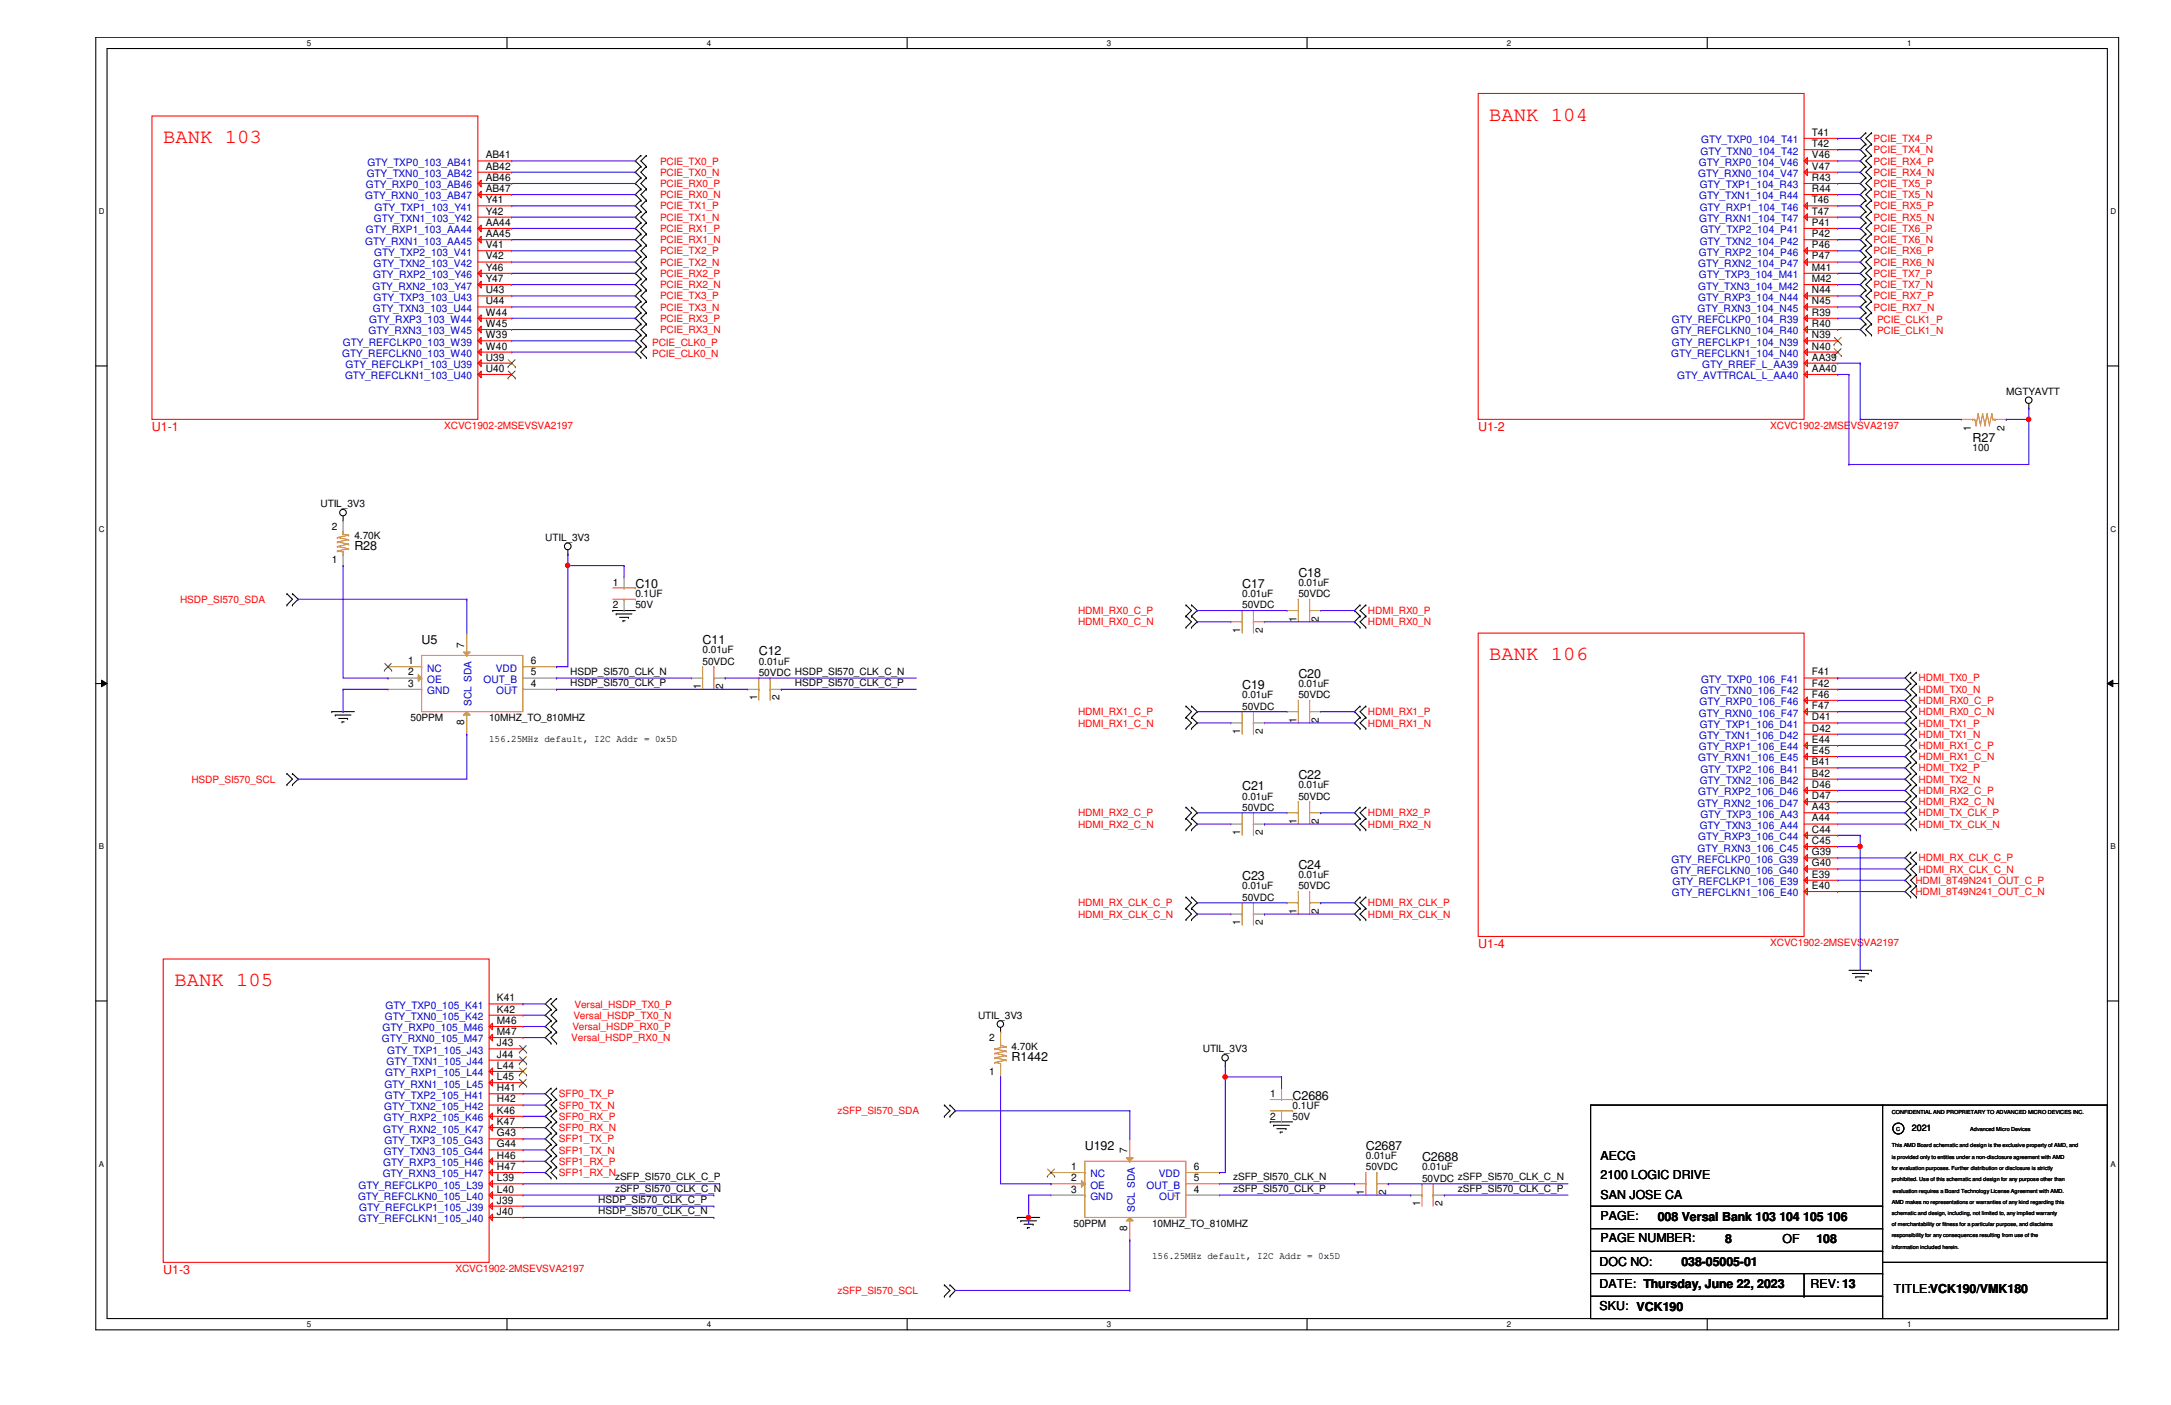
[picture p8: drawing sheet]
<svg xmlns="http://www.w3.org/2000/svg" width="432mm" height="279mm" viewBox="0 0 432 279" stroke-linecap="round" stroke-linejoin="round" font-family="sans-serif">
<defs><g id="words">
<g font-size="4" fill="#f00">
<text x="32.5" y="28.5">BANK 103</text>
<text x="296.2" y="24">BANK 104</text>
<text x="296.2" y="131.3">BANK 106</text>
<text x="34.7" y="196.2">BANK 105</text>
</g>
<g font-size="2.5" fill="#f00">
<text x="30.2" y="85.6">U1-1</text>
<text x="294" y="85.6">U1-2</text>
<text x="294" y="188.5">U1-4</text>
<text x="32.5" y="253.3">U1-3</text>
</g>
<g font-size="2.5">
<text x="392.3" y="87.9">R27</text>
<text x="70.5" y="109.3">R28</text>
<text x="126.4" y="117">C10</text>
<text x="247.1" y="117">C17</text>
<text x="258.2" y="114.7">C18</text>
<text x="83.9" y="128.1">U5</text>
<text x="139.7" y="128.1">C11</text>
<text x="150.9" y="130.3">C12</text>
<text x="247.1" y="137.1">C19</text>
<text x="258.2" y="134.8">C20</text>
<text x="258.2" y="154.9">C22</text>
<text x="247.1" y="157.2">C21</text>
<text x="258.2" y="172.8">C24</text>
<text x="247.1" y="175">C23</text>
<text x="201.2" y="211">R1442</text>
<text x="257.1" y="218.7">C2686</text>
<text x="215.8" y="228.7">U192</text>
<text x="271.7" y="228.7">C2687</text>
<text x="282.8" y="230.9">C2688</text>
<text x="318.3" y="230.7">AECG</text>
<text x="318.3" y="234.5">2100 LOGIC DRIVE</text>
<text x="318.3" y="238.3">SAN JOSE CA</text>
<text x="318.3" y="242.6">PAGE:</text>
<text x="329.7" y="242.8">008 Versal Bank 103 104 105 106</text>
<text x="318.1" y="251.7">DOC NO:</text>
<text x="318.3" y="247.1">PAGE NUMBER:</text>
<text x="334.4" y="251.7">038-05005-01</text>
<text x="343.2" y="247.3">8</text>
<text x="354.5" y="247.3">OF</text>
<text x="361.3" y="247.3">108</text>
<text x="318.1" y="256.2">DATE: Thursday, June 22, 2023</text>
<text x="360.1" y="256.2">REV: 13</text>
<text x="376.7" y="257.1">TITLE:VCK190/VMK180</text>
<text x="318.1" y="260.4">SKU: VCK190</text>
</g>
<g font-size="2" fill="#00c">
<text x="338.4" y="28.5">GTY_TXP0_104_T41</text>
<text x="72.9" y="35.2">GTY_TXN0_103_AB42</text>
<text x="73.1" y="33">GTY_TXP0_103_AB41</text>
<text x="337.8" y="35.2">GTY_RXN0_104_V47</text>
<text x="337.9" y="33">GTY_RXP0_104_V46</text>
<text x="338.2" y="30.7">GTY_TXN0_104_T42</text>
<text x="72.6" y="39.7">GTY_RXN0_103_AB47</text>
<text x="72.8" y="37.5">GTY_RXP0_103_AB46</text>
<text x="74.5" y="41.9">GTY_TXP1_103_Y41</text>
<text x="337.9" y="39.7">GTY_TXN1_104_R44</text>
<text x="338.1" y="37.5">GTY_TXP1_104_R43</text>
<text x="338.1" y="41.9">GTY_RXP1_104_T46</text>
<text x="72.8" y="46.4">GTY_RXP1_103_AA44</text>
<text x="74.4" y="44.2">GTY_TXN1_103_Y42</text>
<text x="337.9" y="44.2">GTY_RXN1_104_T47</text>
<text x="338.2" y="46.4">GTY_TXP2_104_P41</text>
<text x="72.6" y="48.6">GTY_RXN1_103_AA45</text>
<text x="74.3" y="53.1">GTY_TXN2_103_V42</text>
<text x="74.4" y="50.8">GTY_TXP2_103_V41</text>
<text x="337.8" y="53.1">GTY_RXN2_104_P47</text>
<text x="337.9" y="50.8">GTY_RXP2_104_P46</text>
<text x="338.1" y="48.6">GTY_TXN2_104_P42</text>
<text x="74.1" y="57.6">GTY_RXN2_103_Y47</text>
<text x="74.2" y="55.3">GTY_RXP2_103_Y46</text>
<text x="74.3" y="59.8">GTY_TXP3_103_U43</text>
<text x="337.8" y="57.6">GTY_TXN3_104_M42</text>
<text x="337.8" y="59.8">GTY_RXP3_104_N44</text>
<text x="337.9" y="55.3">GTY_TXP3_104_M41</text>
<text x="73.4" y="64.3">GTY_RXP3_103_W44</text>
<text x="74.2" y="62">GTY_TXN3_103_U44</text>
<text x="332.5" y="64.3">GTY_REFCLKP0_104_R39</text>
<text x="337.7" y="62">GTY_RXN3_104_N45</text>
<text x="68.1" y="71">GTY_REFCLKN0_103_W40</text>
<text x="68.2" y="68.7">GTY_REFCLKP0_103_W39</text>
<text x="73.3" y="66.5">GTY_RXN3_103_W45</text>
<text x="332.4" y="66.5">GTY_REFCLKN0_104_R40</text>
<text x="332.4" y="71">GTY_REFCLKN1_104_N40</text>
<text x="332.5" y="68.7">GTY_REFCLKP1_104_N39</text>
<text x="68.6" y="75.4">GTY_REFCLKN1_103_U40</text>
<text x="68.7" y="73.2">GTY_REFCLKP1_103_U39</text>
<text x="333.6" y="75.4">GTY_AVTTRCAL_L_AA40</text>
<text x="338.6" y="73.2">GTY_RREF_L_AA39</text>
<text x="85" y="133.6">NC</text>
<text x="85" y="135.8">OE</text>
<text x="96.2" y="135.8">OUT_B</text>
<text x="98.6" y="133.6">VDD</text>
<text x="338.3" y="135.8">GTY_TXP0_106_F41</text>
<text x="85" y="138">GND</text>
<text x="93.8" y="140.4" transform="rotate(-90 93.8 140.4)">SCL SDA</text>
<text x="98.7" y="138">OUT</text>
<text x="337.9" y="142.5">GTY_RXN0_106_F47</text>
<text x="338" y="140.2">GTY_RXP0_106_F46</text>
<text x="338.2" y="138">GTY_TXN0_106_F42</text>
<text x="337.9" y="149.2">GTY_RXP1_106_E44</text>
<text x="337.9" y="147">GTY_TXN1_106_D42</text>
<text x="338.1" y="144.7">GTY_TXP1_106_D41</text>
<text x="337.8" y="151.4">GTY_RXN1_106_E45</text>
<text x="338.1" y="155.9">GTY_TXN2_106_B42</text>
<text x="338.2" y="153.7">GTY_TXP2_106_B41</text>
<text x="337.7" y="160.4">GTY_RXN2_106_D47</text>
<text x="337.8" y="158.2">GTY_RXP2_106_D46</text>
<text x="337.8" y="167.1">GTY_RXP3_106_C44</text>
<text x="338.1" y="164.8">GTY_TXN3_106_A44</text>
<text x="338.2" y="162.6">GTY_TXP3_106_A43</text>
<text x="332.3" y="173.8">GTY_REFCLKN0_106_G40</text>
<text x="332.4" y="171.6">GTY_REFCLKP0_106_G39</text>
<text x="337.7" y="169.3">GTY_RXN3_106_C45</text>
<text x="332.5" y="178.3">GTY_REFCLKN1_106_E40</text>
<text x="332.7" y="176">GTY_REFCLKP1_106_E39</text>
<text x="76.5" y="202.9">GTY_TXN0_105_K42</text>
<text x="76.7" y="200.6">GTY_TXP0_105_K41</text>
<text x="75.9" y="207.3">GTY_RXN0_105_M47</text>
<text x="76.1" y="205.1">GTY_RXP0_105_M46</text>
<text x="77" y="209.5">GTY_TXP1_105_J43</text>
<text x="76.6" y="214">GTY_RXP1_105_L44</text>
<text x="76.9" y="211.8">GTY_TXN1_105_J44</text>
<text x="76.4" y="220.7">GTY_TXN2_105_H42</text>
<text x="76.5" y="216.3">GTY_RXN1_105_L45</text>
<text x="76.5" y="218.5">GTY_TXP2_105_H41</text>
<text x="76.2" y="225.2">GTY_RXN2_105_K47</text>
<text x="76.4" y="223">GTY_RXP2_105_K46</text>
<text x="76.5" y="227.5">GTY_TXP3_105_G43</text>
<text x="76.2" y="231.9">GTY_RXP3_105_H46</text>
<text x="76.3" y="229.7">GTY_TXN3_105_G44</text>
<text x="71.2" y="238.6">GTY_REFCLKN0_105_L40</text>
<text x="71.3" y="236.4">GTY_REFCLKP0_105_L39</text>
<text x="76.1" y="234.1">GTY_RXN3_105_H47</text>
<text x="216.9" y="234.1">NC</text>
<text x="216.9" y="236.4">OE</text>
<text x="216.9" y="238.6">GND</text>
<text x="228" y="236.4">OUT_B</text>
<text x="230.5" y="234.1">VDD</text>
<text x="230.5" y="238.6">OUT</text>
<text x="71.3" y="243.1">GTY_REFCLKN1_105_J40</text>
<text x="71.5" y="240.8">GTY_REFCLKP1_105_J39</text>
<text x="225.7" y="241" transform="rotate(-90 225.7 241)">SCL SDA</text>
</g>
<g font-size="2">
<text x="360.4" y="27">T41</text>
<text x="360.4" y="29.3">T42</text>
<text x="96.6" y="31.5">AB41</text>
<text x="96.6" y="33.7">AB42</text>
<text x="96.6" y="36">AB46</text>
<text x="360.4" y="31.5">V46</text>
<text x="360.4" y="33.7">V47</text>
<text x="360.4" y="36">R43</text>
<text x="96.6" y="38.2">AB47</text>
<text x="96.6" y="40.4">Y41</text>
<text x="360.4" y="38.2">R44</text>
<text x="360.4" y="40.4">T46</text>
<text x="96.6" y="42.7">Y42</text>
<text x="96.6" y="44.9">AA44</text>
<text x="96.6" y="47.2">AA45</text>
<text x="360.4" y="42.7">T47</text>
<text x="360.4" y="44.9">P41</text>
<text x="360.4" y="47.2">P42</text>
<text x="96.6" y="49.4">V41</text>
<text x="96.6" y="51.6">V42</text>
<text x="96.6" y="53.8">Y46</text>
<text x="360.4" y="49.4">P46</text>
<text x="360.4" y="51.6">P47</text>
<text x="360.4" y="53.8">M41</text>
<text x="96.6" y="56.1">Y47</text>
<text x="96.6" y="58.3">U43</text>
<text x="360.4" y="56.1">M42</text>
<text x="360.4" y="58.3">N44</text>
<text x="96.6" y="60.5">U44</text>
<text x="96.6" y="62.8">W44</text>
<text x="96.6" y="65">W45</text>
<text x="360.4" y="60.5">N45</text>
<text x="360.4" y="62.8">R39</text>
<text x="360.4" y="65">R40</text>
<text x="96.6" y="67.3">W39</text>
<text x="96.6" y="69.5">W40</text>
<text x="96.6" y="71.7">U39</text>
<text x="360.4" y="67.3">N39</text>
<text x="360.4" y="69.5">N40</text>
<text x="360.4" y="71.7">AA39</text>
<text x="96.6" y="74">U40</text>
<text x="360.4" y="74">AA40</text>
<text x="399" y="78.5">MGTYAVTT</text>
<text x="392" y="85.6" transform="rotate(-90 392 85.6)">1</text>
<text x="392.3" y="89.7">100</text>
<text x="398.7" y="85.6" transform="rotate(-90 398.7 85.6)">2</text>
<text x="63.8" y="100.9">UTIL_3V3</text>
<text x="66" y="105.4">2</text>
<text x="70.5" y="107.1">4.70K</text>
<text x="108.5" y="107.6">UTIL_3V3</text>
<text x="66" y="112.1">1</text>
<text x="121.9" y="116.5">1</text>
<text x="126.4" y="118.7">0.1UF</text>
<text x="247.1" y="118.7">0.01uF</text>
<text x="258.2" y="116.5">0.01uF</text>
<text x="258.2" y="118.7">50VDC</text>
<text x="121.9" y="121">2</text>
<text x="126.4" y="121">50V</text>
<text x="246.7" y="125.9" transform="rotate(-90 246.7 125.9)">1</text>
<text x="247.1" y="121">50VDC</text>
<text x="251.2" y="125.9" transform="rotate(-90 251.2 125.9)">2</text>
<text x="257.9" y="123.7" transform="rotate(-90 257.9 123.7)">1</text>
<text x="262.3" y="123.7" transform="rotate(-90 262.3 123.7)">2</text>
<text x="92.3" y="128.8" transform="rotate(-90 92.3 128.8)">7</text>
<text x="139.7" y="129.9">0.01uF</text>
<text x="81.2" y="132.1">1</text>
<text x="81.2" y="134.3">2</text>
<text x="81.2" y="136.6">3</text>
<text x="105.6" y="136.6">4</text>
<text x="105.6" y="134.3">5</text>
<text x="105.6" y="132.1">6</text>
<text x="113.4" y="134.2">HSDP_SI570_CLK_N</text>
<text x="113.4" y="136.4">HSDP_SI570_CLK_P</text>
<text x="139.4" y="137.1" transform="rotate(-90 139.4 137.1)">1</text>
<text x="139.7" y="132.2">50VDC</text>
<text x="143.8" y="137.1" transform="rotate(-90 143.8 137.1)">2</text>
<text x="150.9" y="132.2">0.01uF</text>
<text x="150.9" y="134.4">50VDC HSDP_SI570_CLK_C_N</text>
<text x="158.1" y="136.4">HSDP_SI570_CLK_C_P</text>
<text x="258.2" y="136.7">0.01uF</text>
<text x="360.4" y="134.3">F41</text>
<text x="360.4" y="136.6">F42</text>
<text x="81.7" y="143.3">50PPM</text>
<text x="97.3" y="143.3">10MHZ_TO_810MHZ</text>
<text x="150.6" y="139.3" transform="rotate(-90 150.6 139.3)">1</text>
<text x="155" y="139.3" transform="rotate(-90 155 139.3)">2</text>
<text x="247.1" y="138.9">0.01uF</text>
<text x="247.1" y="141.1">50VDC</text>
<text x="257.9" y="143.8" transform="rotate(-90 257.9 143.8)">1</text>
<text x="258.2" y="138.9">50VDC</text>
<text x="262.3" y="143.8" transform="rotate(-90 262.3 143.8)">2</text>
<text x="360.4" y="138.8">F46</text>
<text x="360.4" y="141">F47</text>
<text x="360.4" y="143.3">D41</text>
<text x="92.3" y="144.2" transform="rotate(-90 92.3 144.2)">8</text>
<text x="97.3" y="147.6">156.25MHz default, I2C Addr = 0x5D</text>
<text x="246.7" y="146" transform="rotate(-90 246.7 146)">1</text>
<text x="251.2" y="146" transform="rotate(-90 251.2 146)">2</text>
<text x="360.4" y="145.5">D42</text>
<text x="360.4" y="147.7">E44</text>
<text x="360.4" y="149.9">E45</text>
<text x="360.4" y="152.2">B41</text>
<text x="360.4" y="154.4">B42</text>
<text x="247.1" y="159">0.01uF</text>
<text x="247.1" y="161.2">50VDC</text>
<text x="258.2" y="156.8">0.01uF</text>
<text x="258.2" y="159">50VDC</text>
<text x="360.4" y="156.7">D46</text>
<text x="360.4" y="158.9">D47</text>
<text x="360.4" y="161.1">A43</text>
<text x="246.7" y="166.1" transform="rotate(-90 246.7 166.1)">1</text>
<text x="251.2" y="166.1" transform="rotate(-90 251.2 166.1)">2</text>
<text x="257.9" y="163.9" transform="rotate(-90 257.9 163.9)">1</text>
<text x="262.3" y="163.9" transform="rotate(-90 262.3 163.9)">2</text>
<text x="360.4" y="163.4">A44</text>
<text x="360.4" y="165.6">C44</text>
<text x="360.4" y="167.9">C45</text>
<text x="360.4" y="170.1">G39</text>
<text x="360.4" y="172.3">G40</text>
<text x="247.1" y="176.9">0.01uF</text>
<text x="247.1" y="179.1">50VDC</text>
<text x="258.2" y="174.6">0.01uF</text>
<text x="258.2" y="176.9">50VDC</text>
<text x="360.4" y="174.5">E39</text>
<text x="360.4" y="176.8">E40</text>
<text x="246.7" y="184" transform="rotate(-90 246.7 184)">1</text>
<text x="251.2" y="184" transform="rotate(-90 251.2 184)">2</text>
<text x="257.9" y="181.8" transform="rotate(-90 257.9 181.8)">1</text>
<text x="262.3" y="181.8" transform="rotate(-90 262.3 181.8)">2</text>
<text x="98.8" y="199.1">K41</text>
<text x="98.8" y="201.4">K42</text>
<text x="98.8" y="203.6">M46</text>
<text x="194.5" y="202.6">UTIL_3V3</text>
<text x="98.8" y="205.8">M47</text>
<text x="98.8" y="208.1">J43</text>
<text x="196.8" y="207.1">2</text>
<text x="201.2" y="208.8">4.70K</text>
<text x="239.2" y="209.3">UTIL_3V3</text>
<text x="98.8" y="210.3">J44</text>
<text x="98.8" y="212.6">L44</text>
<text x="98.8" y="214.8">L45</text>
<text x="196.8" y="213.7">1</text>
<text x="98.8" y="217">H41</text>
<text x="98.8" y="219.2">H42</text>
<text x="98.8" y="221.5">K46</text>
<text x="252.6" y="218.2">1</text>
<text x="257.1" y="220.5">0.1UF</text>
<text x="98.8" y="223.7">K47</text>
<text x="98.8" y="226">G43</text>
<text x="252.6" y="222.7">2</text>
<text x="257.1" y="222.7">50V</text>
<text x="98.8" y="228.2">G44</text>
<text x="98.8" y="230.4">H46</text>
<text x="98.8" y="232.7">H47</text>
<text x="213.1" y="232.7">1</text>
<text x="224.2" y="229.4" transform="rotate(-90 224.2 229.4)">7</text>
<text x="237.4" y="232.7">6</text>
<text x="271.7" y="230.5">0.01uF</text>
<text x="271.7" y="232.7">50VDC</text>
<text x="282.8" y="232.7">0.01uF</text>
<text x="98.8" y="234.9">L39</text>
<text x="98.8" y="237.2">L40</text>
<text x="98.8" y="239.4">J39</text>
<text x="119" y="239.2">HSDP_SI570_CLK_C_P</text>
<text x="122.3" y="234.7">zSFP_SI570_CLK_C_P</text>
<text x="122.3" y="237">zSFP_SI570_CLK_C_N</text>
<text x="213.1" y="234.9">2</text>
<text x="213.1" y="237.2">3</text>
<text x="237.4" y="237.2">4</text>
<text x="237.4" y="234.9">5</text>
<text x="245.3" y="234.7">zSFP_SI570_CLK_N</text>
<text x="245.3" y="237">zSFP_SI570_CLK_P</text>
<text x="271.3" y="237.7" transform="rotate(-90 271.3 237.7)">1</text>
<text x="275.7" y="237.7" transform="rotate(-90 275.7 237.7)">2</text>
<text x="282.4" y="239.9" transform="rotate(-90 282.4 239.9)">1</text>
<text x="282.8" y="235">50VDC zSFP_SI570_CLK_C_N</text>
<text x="286.9" y="239.9" transform="rotate(-90 286.9 239.9)">2</text>
<text x="290" y="237">zSFP_SI570_CLK_C_P</text>
<text x="98.8" y="241.6">J40</text>
<text x="119" y="241.4">HSDP_SI570_CLK_C_N</text>
<text x="213.5" y="243.9">50PPM</text>
<text x="224.2" y="244.8" transform="rotate(-90 224.2 244.8)">8</text>
<text x="229.2" y="243.9">10MHZ_TO_810MHZ</text>
<text x="229.2" y="250.4">156.25MHz default, I2C Addr = 0x5D</text>
</g>
<g font-size="2" fill="#f00">
<text x="372.7" y="28.2">PCIE_TX4_P</text>
<text x="131.3" y="32.7">PCIE_TX0_P</text>
<text x="131.3" y="34.9">PCIE_TX0_N</text>
<text x="372.7" y="32.7">PCIE_RX4_P</text>
<text x="372.7" y="34.9">PCIE_RX4_N</text>
<text x="372.7" y="30.5">PCIE_TX4_N</text>
<text x="131.3" y="37.2">PCIE_RX0_P</text>
<text x="131.3" y="39.4">PCIE_RX0_N</text>
<text x="131.3" y="41.7">PCIE_TX1_P</text>
<text x="372.7" y="41.7">PCIE_RX5_P</text>
<text x="372.7" y="37.2">PCIE_TX5_P</text>
<text x="372.7" y="39.4">PCIE_TX5_N</text>
<text x="131.3" y="46.1">PCIE_RX1_P</text>
<text x="131.3" y="43.9">PCIE_TX1_N</text>
<text x="372.7" y="46.1">PCIE_TX6_P</text>
<text x="372.7" y="43.9">PCIE_RX5_N</text>
<text x="131.3" y="50.6">PCIE_TX2_P</text>
<text x="131.3" y="52.8">PCIE_TX2_N</text>
<text x="131.3" y="48.3">PCIE_RX1_N</text>
<text x="372.7" y="50.6">PCIE_RX6_P</text>
<text x="372.7" y="52.8">PCIE_RX6_N</text>
<text x="372.7" y="48.3">PCIE_TX6_N</text>
<text x="131.3" y="55.1">PCIE_RX2_P</text>
<text x="131.3" y="57.3">PCIE_RX2_N</text>
<text x="131.3" y="59.5">PCIE_TX3_P</text>
<text x="372.7" y="59.5">PCIE_RX7_P</text>
<text x="372.7" y="55.1">PCIE_TX7_P</text>
<text x="372.7" y="57.3">PCIE_TX7_N</text>
<text x="131.3" y="64">PCIE_RX3_P</text>
<text x="131.3" y="61.8">PCIE_TX3_N</text>
<text x="372.7" y="61.8">PCIE_RX7_N</text>
<text x="373.3" y="64.2">PCIE_CLK1_P</text>
<text x="129.7" y="70.9">PCIE_CLK0_N</text>
<text x="129.7" y="68.7">PCIE_CLK0_P</text>
<text x="131.3" y="66.3">PCIE_RX3_N</text>
<text x="373.3" y="66.5">PCIE_CLK1_N</text>
<text x="88.3" y="85.2">XCVC1902-2MSEVSVA2197</text>
<text x="352.1" y="85.2">XCVC1902-2MSEVSVA2197</text>
<text x="35.8" y="119.9">HSDP_SI570_SDA</text>
<text x="214.4" y="122.1">HDMI_RX0_C_P</text>
<text x="214.4" y="124.3">HDMI_RX0_C_N</text>
<text x="272.1" y="122.1">HDMI_RX0_P</text>
<text x="272.1" y="124.3">HDMI_RX0_N</text>
<text x="381.6" y="135.5">HDMI_TX0_P</text>
<text x="381.6" y="137.8">HDMI_TX0_N</text>
<text x="214.4" y="142.2">HDMI_RX1_C_P</text>
<text x="272.1" y="142.2">HDMI_RX1_P</text>
<text x="381.6" y="140">HDMI_RX0_C_P</text>
<text x="381.6" y="142.2">HDMI_RX0_C_N</text>
<text x="214.4" y="144.5">HDMI_RX1_C_N</text>
<text x="272.1" y="144.5">HDMI_RX1_N</text>
<text x="381.6" y="144.5">HDMI_TX1_P</text>
<text x="381.6" y="146.7">HDMI_TX1_N</text>
<text x="381.6" y="148.9">HDMI_RX1_C_P</text>
<text x="38.1" y="155.7">HSDP_SI570_SCL</text>
<text x="381.6" y="151.2">HDMI_RX1_C_N</text>
<text x="381.6" y="153.4">HDMI_TX2_P</text>
<text x="381.6" y="155.7">HDMI_TX2_N</text>
<text x="381.6" y="157.9">HDMI_RX2_C_P</text>
<text x="381.6" y="160.1">HDMI_RX2_C_N</text>
<text x="214.4" y="162.3">HDMI_RX2_C_P</text>
<text x="214.4" y="164.6">HDMI_RX2_C_N</text>
<text x="272.1" y="162.3">HDMI_RX2_P</text>
<text x="272.1" y="164.6">HDMI_RX2_N</text>
<text x="381.6" y="162.3">HDMI_TX_CLK_P</text>
<text x="381.6" y="164.6">HDMI_TX_CLK_N</text>
<text x="381.6" y="171.3">HDMI_RX_CLK_C_P</text>
<text x="381.6" y="173.5">HDMI_RX_CLK_C_N</text>
<text x="381" y="175.8">HDMI_8T49N241_OUT_C_P</text>
<text x="381" y="178">HDMI_8T49N241_OUT_C_N</text>
<text x="214.4" y="180.2">HDMI_RX_CLK_C_P</text>
<text x="214.4" y="182.5">HDMI_RX_CLK_C_N</text>
<text x="272.1" y="180.2">HDMI_RX_CLK_P</text>
<text x="272.1" y="182.5">HDMI_RX_CLK_N</text>
<text x="352.1" y="188">XCVC1902-2MSEVSVA2197</text>
<text x="114" y="202.6">Versal_HSDP_TX0_N</text>
<text x="114.3" y="200.4">Versal_HSDP_TX0_P</text>
<text x="113.6" y="207.1">Versal_HSDP_RX0_N</text>
<text x="113.8" y="204.8">Versal_HSDP_RX0_P</text>
<text x="111.2" y="218.2">SFP0_TX_P</text>
<text x="111.2" y="220.5">SFP0_TX_N</text>
<text x="166.6" y="221.6">zSFP_SI570_SDA</text>
<text x="111.2" y="222.7">SFP0_RX_P</text>
<text x="111.2" y="224.9">SFP0_RX_N</text>
<text x="111.2" y="227.2">SFP1_TX_P</text>
<text x="111.2" y="231.6">SFP1_RX_P</text>
<text x="111.2" y="233.9">SFP1_RX_N</text>
<text x="111.2" y="229.4">SFP1_TX_N</text>
<text x="90.6" y="252.9">XCVC1902-2MSEVSVA2197</text>
<text x="166.6" y="257.3">zSFP_SI570_SCL</text>
</g>
<text font-size="1.8" x="380.3" y="225">2021</text>
<g font-size="1.6">
<text x="61" y="9.1">5</text>
<text x="140.6" y="9.1">4</text>
<text x="220.2" y="9.1">3</text>
<text x="299.7" y="9.1">2</text>
<text x="379.3" y="9.1">1</text>
<text x="19.6" y="42.6">D</text>
<text x="419.7" y="42.6">D</text>
<text x="19.6" y="105.7">C</text>
<text x="419.7" y="105.7">C</text>
<text x="19.6" y="168.9">B</text>
<text x="419.7" y="168.9">B</text>
<text x="19.6" y="232">A</text>
<text x="419.7" y="232">A</text>
<text x="61" y="263.9">5</text>
<text x="140.6" y="263.9">4</text>
<text x="220.2" y="263.9">3</text>
<text x="299.7" y="263.9">2</text>
<text x="379.3" y="263.9">1</text>
</g>
<g font-size="1.1">
<text x="376.3" y="221.5">CONFIDENTIAL AND PROPRIETARY TO ADVANCED MICRO DEVICES INC.</text>
<text x="377.1" y="224.8">C</text>
<text x="391.9" y="224.8">Advanced Micro Devices</text>
<text x="376.3" y="232.7">for evaluation purposes. Further distribution or disclosure is strictly</text>
<text x="376.3" y="230.4">is provided only to entities under a non-disclosure agreement with AMD</text>
<text x="376.3" y="228.2">This AMD Board schematic and design is the exclusive property of AMD, and</text>
<text x="376.3" y="234.9">prohibited. Use of this schematic and design for any purpose other than</text>
<text x="376.3" y="239.4">AMD makes no representations or warranties of any kind regarding this</text>
<text x="376.5" y="237.2">evaluation requires a Board Technology License Agreement with AMD.</text>
<text x="376.3" y="241.6">schematic and design, including, not limited to, any implied warranty</text>
<text x="376.3" y="243.8">of merchantability or fitness for a particular purpose, and disclaims</text>
<text x="376.3" y="246.1">responsibility for any consequences resulting from use of the</text>
<text x="376.3" y="248.3">information included herein.</text>
</g>
</g></defs>
<path d="M19.1 7.4h402.3v257.1h-402.3zM21.3 9.7h397.8v252.5h-397.8z" fill="none" stroke="#000" stroke-width=".21"/>
<g fill="#fff">
<path d="M61 7.7h.9v1.7h-.9z"/>
<path d="M61 262.5h.9v1.7h-.9z"/>
</g>
<path d="M100.8 7.4v2.3M100.8 262.2v2.3" fill="none" stroke="#000" stroke-width=".21"/>
<g fill="#fff">
<path d="M140.6 7.7h.9v1.7h-.9z"/>
<path d="M140.6 262.5h.9v1.7h-.9z"/>
</g>
<path d="M180.4 7.4v2.3M180.4 262.2v2.3" fill="none" stroke="#000" stroke-width=".21"/>
<g fill="#fff">
<path d="M220.2 7.7h.9v1.7h-.9z"/>
<path d="M220.2 262.5h.9v1.7h-.9z"/>
</g>
<path d="M260 7.4v2.3M260 262.2v2.3" fill="none" stroke="#000" stroke-width=".21"/>
<g fill="#fff">
<path d="M299.7 7.7h.9v1.7h-.9z"/>
<path d="M299.7 262.5h.9v1.7h-.9z"/>
</g>
<path d="M339.6 7.4v2.3M339.6 262.2v2.3" fill="none" stroke="#000" stroke-width=".21"/>
<g fill="#fff">
<path d="M379.3 7.7h.9v1.7h-.9z"/>
<path d="M379.3 262.5h.9v1.7h-.9z"/>
<path d="M19.6 41.2h1.2v1.8h-1.2z"/>
<path d="M419.7 41.2h1.2v1.8h-1.2z"/>
<path d="M19.6 104.3h1.2v1.8h-1.2z"/>
<path d="M419.7 104.3h1.2v1.8h-1.2z"/>
</g>
<path d="M19.1 72.8h2.2M419.1 72.8h2.3" fill="none" stroke="#000" stroke-width=".21"/>
<g fill="#fff">
<path d="M19.6 167.5h1.1v1.7h-1.1z"/>
<path d="M419.7 167.5h1.1v1.7h-1.1z"/>
</g>
<path d="M19.1 135.9h2.2M419.1 135.9h2.3" fill="none" stroke="#000" stroke-width=".21"/>
<path d="M20.2 135.3l1.1 .6-1.1 .7zM419.1 135.9l1.1-.6v1.3z" fill="#000"/>
<path d="M20.2 135.3l1.1 .6-1.1 .7zM419.1 135.9l1.1-.6v1.3z" fill="none" stroke="#000" stroke-width=".2"/>
<g fill="#fff">
<path d="M19.6 230.6h1.1v1.8h-1.1z"/>
<path d="M419.7 230.6h1.1v1.8h-1.1z"/>
</g>
<g fill="none" stroke="#000" stroke-width=".21">
<path d="M127.5 35.3h.1M127.5 37.6h.1M127.5 39.8h.1M127.5 30.9h.1M127.5 33.1h.1M127.5 35.3l-1.1 1.2 1.1 1.1M127.5 37.6l-1.1 1.1 1.1 1.1M127.5 30.9l-1.1 1.1 1.1 1.1M127.5 33.1l-1.1 1.1 1.1 1.1M127.5 39.8l-1.1 1.1 1.1 1.2M128.6 37.6h.1M128.6 35.3h.1"/>
<path d="M128.6 39.8h.1M128.6 33.1h.1M128.6 30.9h.1M128.6 35.3l-1.1 1.2 1.1 1.1M128.6 37.6l-1.1 1.1 1.1 1.1M128.6 30.9l-1.1 1.1 1.1 1.1M128.6 33.1l-1.1 1.1 1.1 1.1M128.6 39.8l-1.1 1.1 1.1 1.2M371.1 30.9h.1M371.1 33.1h.1M371.1 35.3h.1M371.1 26.4h.1"/>
<path d="M371.1 28.7h.1M371.1 39.8h.1M371.1 37.6h.1M371.1 30.9l-1.1 1.1 1.1 1.1M371.1 33.1l-1.1 1.1 1.1 1.1M371.1 26.4l-1.1 1.1 1.1 1.2M371.1 28.7l-1.1 1.1 1.1 1.1M371.1 39.8l-1.1 1.1 1.1 1.2M371.1 35.3l-1.1 1.2 1.1 1.1M371.1 37.6l-1.1 1.1 1.1 1.1M372.2 33.1h.1M372.2 30.9h.1"/>
<path d="M372.2 35.3h.1M372.2 28.7h.1M372.2 26.4h.1M372.2 39.8h.1M372.2 37.6h.1M372.2 30.9l-1.1 1.1 1.1 1.1M372.2 33.1l-1.1 1.1 1.1 1.1M372.2 26.4l-1.1 1.1 1.1 1.2M372.2 28.7l-1.1 1.1 1.1 1.1M372.2 39.8l-1.1 1.1 1.1 1.2M372.2 35.3l-1.1 1.2 1.1 1.1M372.2 37.6l-1.1 1.1 1.1 1.1"/>
<path d="M127.5 53.3h.1M127.5 55.5h.1M127.5 57.7h.1M127.5 48.8h.1M127.5 51h.1M127.5 44.3h.1M127.5 46.5h.1M127.5 42.1h.1M127.5 59.9h.1M127.5 53.3l-1.1 1.1 1.1 1.1M127.5 55.5l-1.1 1.1 1.1 1.1M127.5 48.8l-1.1 1.1 1.1 1.1"/>
<path d="M127.5 51l-1.1 1.1 1.1 1.2M127.5 44.3l-1.1 1.1 1.1 1.1M127.5 46.5l-1.1 1.2 1.1 1.1M127.5 42.1l-1.1 1.1 1.1 1.1M127.5 57.7l-1.1 1.1 1.1 1.1M127.5 59.9l-1.1 1.1 1.1 1.2M128.6 55.5h.1M128.6 53.3h.1M128.6 57.7h.1M128.6 51h.1M128.6 48.8h.1M128.6 46.5h.1"/>
<path d="M128.6 44.3h.1M128.6 42.1h.1M128.6 59.9h.1M128.6 53.3l-1.1 1.1 1.1 1.1M128.6 55.5l-1.1 1.1 1.1 1.1M128.6 48.8l-1.1 1.1 1.1 1.1M128.6 51l-1.1 1.1 1.1 1.2M128.6 44.3l-1.1 1.1 1.1 1.1M128.6 46.5l-1.1 1.2 1.1 1.1M128.6 42.1l-1.1 1.1 1.1 1.1M128.6 57.7l-1.1 1.1 1.1 1.1M128.6 59.9l-1.1 1.1 1.1 1.2"/>
<path d="M371.1 48.8h.1M371.1 51h.1M371.1 53.3h.1M371.1 44.3h.1M371.1 46.5h.1M371.1 42.1h.1M371.1 57.7h.1M371.1 59.9h.1M371.1 55.5h.1M371.1 48.8l-1.1 1.1 1.1 1.1M371.1 51l-1.1 1.1 1.1 1.2M371.1 44.3l-1.1 1.1 1.1 1.1"/>
<path d="M371.1 46.5l-1.1 1.2 1.1 1.1M371.1 42.1l-1.1 1.1 1.1 1.1M371.1 57.7l-1.1 1.1 1.1 1.1M371.1 59.9l-1.1 1.1 1.1 1.2M371.1 53.3l-1.1 1.1 1.1 1.1M371.1 55.5l-1.1 1.1 1.1 1.1M372.2 51h.1M372.2 48.8h.1M372.2 53.3h.1M372.2 46.5h.1M372.2 44.3h.1M372.2 42.1h.1"/>
<path d="M372.2 59.9h.1M372.2 57.7h.1M372.2 55.5h.1M372.2 48.8l-1.1 1.1 1.1 1.1M372.2 51l-1.1 1.1 1.1 1.2M372.2 44.3l-1.1 1.1 1.1 1.1M372.2 46.5l-1.1 1.2 1.1 1.1M372.2 42.1l-1.1 1.1 1.1 1.1M372.2 57.7l-1.1 1.1 1.1 1.1M372.2 59.9l-1.1 1.1 1.1 1.2M372.2 53.3l-1.1 1.1 1.1 1.1M372.2 55.5l-1.1 1.1 1.1 1.1"/>
<path d="M127.5 62.2h.1M127.5 64.4h.1M127.5 66.6h.1M127.5 68.9h.1M127.5 71.1h.1M127.5 62.2l-1.1 1.1 1.1 1.1M127.5 64.4l-1.1 1.1 1.1 1.1M127.5 68.9l-1.1 1.1 1.1 1.1M127.5 66.6l-1.1 1.2 1.1 1.1M128.6 64.4h.1M128.6 62.2h.1M128.6 66.6h.1"/>
<path d="M128.6 71.1h.1M128.6 68.9h.1M128.6 62.2l-1.1 1.1 1.1 1.1M128.6 64.4l-1.1 1.1 1.1 1.1M128.6 68.9l-1.1 1.1 1.1 1.1M128.6 66.6l-1.1 1.2 1.1 1.1M371.1 62.2h.1M371.1 64.4h.1M371.1 66.6h.1M371.1 62.2l-1.1 1.1 1.1 1.1M371.1 64.4l-1.1 1.1 1.1 1.1M372.2 62.2h.1"/>
<path d="M372.2 64.4h.1M372.2 66.6h.1M372.2 62.2l-1.1 1.1 1.1 1.1M372.2 64.4l-1.1 1.1 1.1 1.1M403.5 81.2h.1M403.5 80.3v.9M57.1 118.1h.1M57.1 118.1l1.1 1.1-1.1 1.1M58.2 118.1h.1M58.2 118.1l1.1 1.1-1.1 1.1M68.2 103.5h.1M68.2 102.6v.9"/>
<path d="M112.9 110.2h.1M112.9 109.3v.9M57.1 120.3h.1M58.2 120.3h.1M121.9 121.4h.1M121.9 121.4h4.5M122.6 122.1h.1M122.6 122.1h3.1M123.2 122.8h1.8M123.9 123.4h.1M123.9 123.4h.4M125 122.8h.1"/>
<path d="M235.9 122.5h.1M235.9 120.3h.1M235.9 124.8h.1M235.9 120.3l1.1 1.1-1.1 1.1M235.9 122.5l1.1 1.2-1.1 1.1M237 120.3h.1M237 122.5h.1M237 124.8h.1M237 120.3l1.1 1.1-1.1 1.1M237 122.5l1.1 1.2-1.1 1.1M270.5 120.3h.1M270.5 122.5h.1"/>
<path d="M270.5 124.8h.1M270.5 120.3l-1.1 1.1 1.1 1.1M270.5 122.5l-1.1 1.2 1.1 1.1M271.7 122.5h.1M271.7 120.3h.1M271.7 124.8h.1M271.7 120.3l-1.2 1.1 1.2 1.1M271.7 122.5l-1.2 1.2 1.2 1.1M380 133.7h.1M380 135.9h.1M380 138.2h.1M380 133.7l-1.1 1.1 1.1 1.1"/>
<path d="M380 135.9l-1.1 1.2 1.1 1.1M380 138.2l-1.1 1.1 1.1 1.1M381.2 135.9h.1M381.2 133.7h.1M381.2 138.2h.1M381.2 133.7l-1.2 1.1 1.2 1.1M381.2 135.9l-1.2 1.2 1.2 1.1M381.2 138.2l-1.2 1.1 1.2 1.1M57.1 156h.1M57.1 153.8h.1M57.1 153.8l1.1 1.1-1.1 1.1M58.2 153.8h.1"/>
<path d="M58.2 156h.1M58.2 153.8l1.1 1.1-1.1 1.1M66 141.5h.1M66 141.5h4.5M66.7 142.2h.1M66.7 142.2h3.1M67.4 142.9h1.7M68 143.6h.1M68 143.6h.5M69.1 142.9h.1M235.9 142.7h.1M235.9 140.4h.1"/>
<path d="M235.9 144.9h.1M235.9 140.4l1.1 1.1-1.1 1.2M235.9 142.7l1.1 1.1-1.1 1.1M237 140.4h.1M237 142.7h.1M237 144.9h.1M237 140.4l1.1 1.1-1.1 1.2M237 142.7l1.1 1.1-1.1 1.1M270.5 140.4h.1M270.5 142.7h.1M270.5 144.9h.1M270.5 140.4l-1.1 1.1 1.1 1.2"/>
<path d="M270.5 142.7l-1.1 1.1 1.1 1.1M271.7 142.7h.1M271.7 140.4h.1M271.7 144.9h.1M271.7 140.4l-1.2 1.1 1.2 1.2M271.7 142.7l-1.2 1.1 1.2 1.1M380 140.4h.1M380 142.7h.1M380 144.9h.1M380 147.1h.1M380 149.4h.1M380 151.6h.1"/>
<path d="M380 153.8h.1M380 156h.1M380 158.3h.1M380 140.4l-1.1 1.1 1.1 1.2M380 142.7l-1.1 1.1 1.1 1.1M380 144.9l-1.1 1.1 1.1 1.1M380 147.1l-1.1 1.2 1.1 1.1M380 149.4l-1.1 1.1 1.1 1.1M380 151.6l-1.1 1.1 1.1 1.1M380 153.8l-1.1 1.1 1.1 1.1M380 156l-1.1 1.2 1.1 1.1M380 158.3l-1.1 1.1 1.1 1.1"/>
<path d="M381.2 140.4h.1M381.2 142.7h.1M381.2 144.9h.1M381.2 147.1h.1M381.2 149.4h.1M381.2 151.6h.1M381.2 153.8h.1M381.2 156h.1M381.2 158.3h.1M381.2 140.4l-1.2 1.1 1.2 1.2M381.2 142.7l-1.2 1.1 1.2 1.1M381.2 144.9l-1.2 1.1 1.2 1.1"/>
<path d="M381.2 147.1l-1.2 1.2 1.2 1.1M381.2 149.4l-1.2 1.1 1.2 1.1M381.2 151.6l-1.2 1.1 1.2 1.1M381.2 153.8l-1.2 1.1 1.2 1.1M381.2 156l-1.2 1.2 1.2 1.1M381.2 158.3l-1.2 1.1 1.2 1.1M235.9 162.8h.1M235.9 160.5h.1M235.9 165h.1M235.9 178.4h.1M235.9 160.5l1.1 1.1-1.1 1.2M235.9 162.8l1.1 1.1-1.1 1.1"/>
<path d="M235.9 178.4l1.1 1.1-1.1 1.1M237 160.5h.1M237 162.8h.1M237 165h.1M237 178.4h.1M237 160.5l1.1 1.1-1.1 1.2M237 162.8l1.1 1.1-1.1 1.1M237 178.4l1.1 1.1-1.1 1.1M270.5 160.5h.1M270.5 162.8h.1M270.5 165h.1M270.5 178.4h.1"/>
<path d="M270.5 162.8l-1.1 1.1 1.1 1.1M270.5 160.5l-1.1 1.1 1.1 1.2M270.5 178.4l-1.1 1.1 1.1 1.1M271.7 162.8h.1M271.7 160.5h.1M271.7 165h.1M271.7 178.4h.1M271.7 160.5l-1.2 1.1 1.2 1.2M271.7 162.8l-1.2 1.1 1.2 1.1M271.7 178.4l-1.2 1.1 1.2 1.1M380 160.5h.1M380 162.8h.1"/>
<path d="M380 165h.1M380 169.5h.1M380 171.7h.1M380 173.9h.1M380 176.2h.1M380 178.4h.1M380 160.5l-1.1 1.1 1.1 1.2M380 162.8l-1.1 1.1 1.1 1.1M380 169.5l-1.1 1.1 1.1 1.1M380 171.7l-1.1 1.1 1.1 1.1M380 173.9l-1.1 1.1 1.1 1.2M380 176.2l-1.1 1.1 1.1 1.1"/>
<path d="M381.2 160.5h.1M381.2 162.8h.1M381.2 165h.1M381.2 171.7h.1M381.2 169.5h.1M381.2 173.9h.1M381.2 176.2h.1M381.2 178.4h.1M381.2 160.5l-1.2 1.1 1.2 1.2M381.2 162.8l-1.2 1.1 1.2 1.1M381.2 169.5l-1.2 1.1 1.2 1.1M381.2 171.7l-1.2 1.1 1.2 1.1"/>
<path d="M381.2 173.9l-1.2 1.1 1.2 1.2M381.2 176.2l-1.2 1.1 1.2 1.1M19.1 199.1h2.2M109.6 198.5h.1M109.6 198.5l-1.1 1.1 1.1 1.1M110.7 198.5h.1M110.7 198.5l-1.1 1.1 1.1 1.1M235.9 180.6h.1M235.9 182.9h.1M235.9 180.6l1.1 1.2-1.1 1.1M237 180.6h.1M237 182.9h.1"/>
<path d="M237 180.6l1.1 1.2-1.1 1.1M270.5 180.6h.1M270.5 182.9h.1M270.5 180.6l-1.1 1.2 1.1 1.1M271.7 180.6h.1M271.7 182.9h.1M271.7 180.6l-1.2 1.2 1.2 1.1M367.7 193h4.5M368.4 193.6h3.2M369.1 194.3h.1M369.1 194.3h1.8M369.8 194.9h.4"/>
<path d="M370.2 194.9h.1M371.6 193.6h.1M372.2 193h.1M419.1 199.1h2.3M109.6 216.4h.1M109.6 218.7h.1M109.6 203h.1M109.6 205.2h.1M109.6 207.5h.1M109.6 200.7h.1M109.6 216.4l-1.1 1.1 1.1 1.2M109.6 218.7l-1.1 1.1 1.1 1.1"/>
<path d="M109.6 203l-1.1 1.1 1.1 1.1M109.6 205.2l-1.1 1.1 1.1 1.2M109.6 200.7l-1.1 1.2 1.1 1.1M110.7 218.7h.1M110.7 216.4h.1M110.7 205.2h.1M110.7 203h.1M110.7 207.5h.1M110.7 200.7h.1M110.7 216.4l-1.1 1.1 1.1 1.2M110.7 218.7l-1.1 1.1 1.1 1.1M110.7 203l-1.1 1.1 1.1 1.1"/>
<path d="M110.7 205.2l-1.1 1.1 1.1 1.2M110.7 200.7l-1.1 1.2 1.1 1.1M187.8 219.8h.1M187.8 219.8l1.1 1.1-1.1 1.1M188.9 219.8h.1M188.9 219.8l1.1 1.1-1.1 1.1M199 205.2h.1M199 204.3v.9M243.7 211.9h.1M243.7 211v.9M316.4 219.8h102.7v42.4h-102.7zM374.4 219.8h.1"/>
<path d="M374.4 219.8v42.4M109.6 220.9h.1M109.6 223.1h.1M109.6 225.3h.1M109.6 229.8h.1M109.6 232.1h.1M109.6 234.3h.1M109.6 227.6h.1M109.6 220.9l-1.1 1.1 1.1 1.1M109.6 223.1l-1.1 1.1 1.1 1.1M109.6 229.8l-1.1 1.1 1.1 1.2M109.6 232.1l-1.1 1.1 1.1 1.1"/>
<path d="M109.6 225.3l-1.1 1.2 1.1 1.1M109.6 227.6l-1.1 1.1 1.1 1.1M110.7 223.1h.1M110.7 220.9h.1M110.7 225.3h.1M110.7 232.1h.1M110.7 229.8h.1M110.7 234.3h.1M110.7 227.6h.1M110.7 220.9l-1.1 1.1 1.1 1.1M110.7 223.1l-1.1 1.1 1.1 1.1M110.7 229.8l-1.1 1.1 1.1 1.2"/>
<path d="M110.7 232.1l-1.1 1.1 1.1 1.1M110.7 225.3l-1.1 1.2 1.1 1.1M110.7 227.6l-1.1 1.1 1.1 1.1M187.8 222h.1M188.9 222h.1M252.6 223.1h.1M252.6 223.1h4.5M253.3 223.8h.1M253.3 223.8h3.2M254 224.5h1.8M254.6 225.1h.1M254.6 225.1h.5"/>
<path d="M255.8 224.5h.1M316.4 239.9h58M374.4 239.9h.1M187.8 257.8h.1M187.8 255.5h.1M187.8 255.5l1.1 1.1-1.1 1.2M188.9 255.5h.1M188.9 257.8h.1M188.9 255.5l1.1 1.1-1.1 1.2M202.4 242.1h.1M202.4 242.1h4.4M203 242.8h.1"/>
<path d="M203 242.8h3.2M203.7 243.5h1.8M204.3 244.1h.1M204.3 244.1h.5M205.5 243.5h.1M316.4 244.3h58M316.4 248.8h58M316.4 253.3h58M316.4 257.8h58M358.8 257.8h.1M358.8 253.3v4.5M374.4 244.3h.1"/>
<path d="M374.4 248.8h.1M374.4 253.3h.1M374.4 257.8h.1M374.4 251h44.7M419.1 251h.1"/>
<circle cx="403.5" cy="79.6" r=".66"/>
<circle cx="68.2" cy="101.9" r=".66"/>
<circle cx="112.9" cy="108.6" r=".66"/>
<circle cx="199" cy="203.6" r=".65"/>
<circle cx="243.7" cy="210.4" r=".64"/>
<circle cx="377.6" cy="224.4" r="1.09"/>
</g>
<g fill="none" stroke="#cc8006" stroke-width=".21">
<path d="M197.9 208.6h.1M197.9 209.5h.1M197.9 210.4h.1M197.9 211.3h.1M197.9 208.6l2.2 .4M197.9 209.5l2.2 .4M197.9 210.4l2.2 .4M197.9 211.3l1.1 .2M199 211.9h.1M199 207.5h.1M199 207.9h.1M199 211.5h.1"/>
<path d="M199 207.5v.4M199 211.5v.4M199 207.9l1.1 .3M200.1 210.8h.1M200.1 208.2h.1M200.1 209h.1M200.1 209.9h.1M200.1 210.8l-2.2 .5M200.1 208.2l-2.2 .4M200.1 209l-2.2 .5M200.1 209.9l-2.2 .5"/>
</g>
<path d="M199 214.2h.1M199 205.2h.1M199 205.2v2.3M199 211.9v2.3" fill="none" stroke="#a84" stroke-width=".21"/>
<path d="M294 125.9h64.8v60.3h-64.8zM358.8 134.8h6.7M358.8 137.1h6.7M365.5 134.8h.1M365.5 137.1h.1" fill="none" stroke="#f00" stroke-width=".21"/>
<path d="M358.8 139.3l.7-.7v1.4z" fill="#a84"/>
<path d="M358.8 139.3l.7-.7v1.4zM358.8 139.3h6.7M365.5 139.3h.1" fill="none" stroke="#f00" stroke-width=".21"/>
<path d="M358.8 141.5l.7-.7v1.4z" fill="#a84"/>
<path d="M358.8 141.5l.7-.7v1.4zM358.8 141.5h6.7M358.8 143.8h6.7M358.8 146h6.7M365.5 141.5h.1M365.5 143.8h.1M365.5 146h.1" fill="none" stroke="#f00" stroke-width=".21"/>
<path d="M358.8 148.3l.7-.7v1.3z" fill="#a84"/>
<path d="M358.8 148.3l.7-.7v1.3zM358.8 148.3h6.7M365.5 148.3h.1" fill="none" stroke="#f00" stroke-width=".21"/>
<path d="M359.5 149.8v1.3l-.7-.6z" fill="#a84"/>
<path d="M358.8 150.5h6.7M358.8 152.7h6.7M358.8 154.9h6.7M359.5 149.8v1.3l-.7-.6zM365.5 150.5h.1M365.5 152.7h.1M365.5 154.9h.1" fill="none" stroke="#f00" stroke-width=".21"/>
<path d="M358.8 157.2l.7-.7v1.4z" fill="#a84"/>
<path d="M358.8 157.2l.7-.7v1.4zM358.8 157.2h6.7M365.5 157.2h.1" fill="none" stroke="#f00" stroke-width=".21"/>
<path d="M358.8 159.4l.7-.7v1.4z" fill="#a84"/>
<path d="M358.8 159.4l.7-.7v1.4zM358.8 159.4h6.7M365.5 159.4h.1M358.8 161.6h6.7M358.8 163.9h6.7M365.5 161.6h.1M365.5 163.9h.1" fill="none" stroke="#f00" stroke-width=".21"/>
<path d="M359.5 165.4v1.4l-.7-.7z" fill="#a84"/>
<path d="M358.8 166.1h6.7M359.5 165.4v1.4l-.7-.7zM365.5 166.1h.1" fill="none" stroke="#f00" stroke-width=".21"/>
<path d="M359.5 167.7v1.3l-.7-.6z" fill="#a84"/>
<path d="M358.8 168.4h6.7M359.5 167.7v1.3l-.7-.6zM365.5 168.4h.1" fill="none" stroke="#f00" stroke-width=".21"/>
<path d="M359.5 169.9v1.4l-.7-.7z" fill="#a84"/>
<path d="M358.8 170.6h6.7M359.5 169.9v1.4l-.7-.7zM365.5 170.6h.1" fill="none" stroke="#f00" stroke-width=".21"/>
<path d="M358.8 172.8l.7-.7v1.4z" fill="#a84"/>
<path d="M358.8 172.8l.7-.7v1.4zM358.8 172.8h6.7M365.5 172.8h.1" fill="none" stroke="#f00" stroke-width=".21"/>
<path d="M358.8 175l.7-.6v1.3z" fill="#a84"/>
<path d="M358.8 175l.7-.6v1.3zM358.8 175h6.7M365.5 175h.1" fill="none" stroke="#f00" stroke-width=".21"/>
<path d="M358.8 177.3l.7-.7v1.4z" fill="#a84"/>
<path d="M358.8 177.3l.7-.7v1.4zM358.8 177.3h6.7M365.5 177.3h.1M32.5 190.7h64.8v60.3h-64.8zM97.3 199.6h6.7M104 199.6h.1M97.3 201.9h6.7M104 201.9h.1" fill="none" stroke="#f00" stroke-width=".21"/>
<g fill="none" stroke="#cc8006" stroke-width=".21">
<path d="M392.3 83.4h.1M392.3 83.4h.5M392.8 83.4h.1M392.8 83.4l.2 1.1M393 84.5h.1M393.4 82.3h.1M393.4 82.3l-.4 2.2M393.4 82.3l.5 2.2M393.9 84.5h.1M394.3 82.3h.1M394.3 82.3l.5 2.2M394.3 82.3l-.4 2.2"/>
<path d="M394.8 84.5h.1M395.2 82.3h.1M395.2 82.3l.5 2.2M395.2 82.3l-.4 2.2M395.7 84.5h.1M396.2 82.3h.1M396.2 82.3l.2 1.1M396.2 82.3l-.5 2.2M396.4 83.4h.1M396.4 83.4h.4M396.8 83.4h.1M247.1 123.7h.1"/>
<path d="M247.1 121.4h.1M247.1 121.4v4.5M249.3 123.7h.1M249.3 121.4h.1M249.3 121.4v4.5M247.1 163.9h.1M247.1 161.6h.1M247.1 161.6v4.5M249.3 163.9h.1M249.3 161.6h.1M249.3 161.6v4.5M282.8 237.7h.1"/>
<path d="M282.8 235.4h.1M282.8 235.4v4.5M285 237.7h.1M285 235.4h.1M285 235.4v4.5"/>
</g>
<g fill="none" stroke="#a84" stroke-width=".21">
<path d="M390.1 83.4h.1M390.1 83.4h2.2M396.8 83.4h2.2M399 83.4h.1M244.8 123.7h.1M244.8 123.7h2.3M249.3 123.7h2.2M251.5 123.7h.1M244.8 163.9h.1M244.8 163.9h2.3M249.3 163.9h2.2M251.5 163.9h.1"/>
<path d="M280.6 237.7h.1M280.6 237.7h2.2M285 237.7h2.3M287.3 237.7h.1"/>
</g>
<path d="M98 203.5v1.3l-.7-.7z" fill="#a84"/>
<path d="M97.3 204.1h6.7M98 203.5v1.3l-.7-.7zM104 204.1h.1" fill="none" stroke="#f00" stroke-width=".21"/>
<path d="M98 205.7v1.3l-.7-.7z" fill="#a84"/>
<path d="M97.3 206.3h6.7M97.3 208.6h6.7M97.3 210.8h6.7M98 205.7v1.3l-.7-.7zM104 206.3h.1M104 208.6h.1M104 210.8h.1" fill="none" stroke="#f00" stroke-width=".21"/>
<path d="M103.3 209.3h.1M103.3 211.5h.1M103.3 207.9l1.4 1.4M103.3 210.1l1.4 1.4M104.7 207.9l-1.4 1.4M104.7 210.1l-1.4 1.4M104.7 209.3h.1M104.7 211.5h.1" fill="none" stroke="#804000" stroke-width=".2"/>
<path d="M97.3 213.1l.7-.7v1.3z" fill="#a84"/>
<path d="M97.3 213.1l.7-.7v1.3zM97.3 213.1h6.7M104 213.1h.1" fill="none" stroke="#f00" stroke-width=".21"/>
<path d="M103.3 213.8h.1M103.3 212.4l1.4 1.4M104.7 212.4l-1.4 1.4M104.7 213.8h.1" fill="none" stroke="#804000" stroke-width=".2"/>
<path d="M97.3 215.3l.7-.7v1.4z" fill="#a84"/>
<path d="M97.3 215.3l.7-.7v1.4zM97.3 215.3h6.7M97.3 217.5h6.7M97.3 219.8h6.7M104 215.3h.1M104 217.5h.1M104 219.8h.1" fill="none" stroke="#f00" stroke-width=".21"/>
<path d="M103.3 216h.1M103.3 214.6l1.4 1.4M104.7 214.6l-1.4 1.4M104.7 216h.1" fill="none" stroke="#804000" stroke-width=".2"/>
<path d="M98 221.3v1.4l-.7-.7z" fill="#a84"/>
<path d="M97.3 222h6.7M98 221.3v1.4l-.7-.7zM104 222h.1" fill="none" stroke="#f00" stroke-width=".21"/>
<path d="M98 223.6v1.3l-.7-.7z" fill="#a84"/>
<path d="M97.3 224.2h6.7M97.3 226.5h6.7M97.3 228.7h6.7M98 223.6v1.3l-.7-.7zM104 224.2h.1M104 226.5h.1M104 228.7h.1" fill="none" stroke="#f00" stroke-width=".21"/>
<path d="M98 230.3v1.3l-.7-.7z" fill="#a84"/>
<path d="M97.3 230.9h6.7M98 230.3v1.3l-.7-.7zM104 230.9h.1" fill="none" stroke="#f00" stroke-width=".21"/>
<path d="M97.3 233.2l.7-.7v1.3z" fill="#a84"/>
<path d="M97.3 233.2l.7-.7v1.3zM97.3 233.2h6.7M104 233.2h.1" fill="none" stroke="#f00" stroke-width=".21"/>
<path d="M97.3 235.4l.7-.7v1.4z" fill="#a84"/>
<path d="M97.3 235.4l.7-.7v1.4zM97.3 235.4h6.7M104 235.4h.1" fill="none" stroke="#f00" stroke-width=".21"/>
<path d="M98 237v1.3l-.7-.6z" fill="#a84"/>
<path d="M97.3 237.7h6.7M98 237v1.3l-.7-.6zM104 237.7h.1" fill="none" stroke="#f00" stroke-width=".21"/>
<path d="M97.3 239.9l.7-.7v1.3z" fill="#a84"/>
<path d="M97.3 239.9l.7-.7v1.3zM97.3 239.9h6.7M104 239.9h.1" fill="none" stroke="#f00" stroke-width=".21"/>
<path d="M98 241.4v1.4l-.7-.7z" fill="#a84"/>
<path d="M294 18.6h64.8v64.8h-64.8zM358.8 27.5h6.7M358.8 29.8h6.7M365.5 27.5h.1M365.5 29.8h.1M97.3 242.1h6.7M98 241.4v1.4l-.7-.7zM104 242.1h.1" fill="none" stroke="#f00" stroke-width=".21"/>
<g fill="none" stroke="#cc8006" stroke-width=".21">
<path d="M67.1 106.9h.1M67.1 107.8h.1M67.1 108.7h.1M67.1 109.6h.1M67.1 106.9l2.2 .4M67.1 107.8l2.2 .4M67.1 108.7l2.2 .4M67.1 109.6l1.1 .2M68.2 110.2h.1M68.2 105.7h.1M68.2 106.2h.1M68.2 109.8h.1"/>
<path d="M68.2 105.7v.5M68.2 109.8v.4M68.2 106.2l1.1 .2M69.3 109.1h.1M69.3 106.4h.1M69.3 107.3h.1M69.3 108.2h.1M69.3 109.1l-2.2 .5M69.3 106.4l-2.2 .5M69.3 107.3l-2.2 .5M69.3 108.2l-2.2 .5"/>
</g>
<path d="M68.2 112.5h.1M68.2 103.5h.1M68.2 103.5v2.2M68.2 110.2v2.3" fill="none" stroke="#a84" stroke-width=".21"/>
<path d="M358.8 32l.7-.7v1.4z" fill="#a84"/>
<path d="M358.8 32l.7-.7v1.4zM358.8 32h6.7M365.5 32h.1" fill="none" stroke="#f00" stroke-width=".21"/>
<path d="M358.8 34.2l.7-.6v1.3z" fill="#a84"/>
<path d="M358.8 34.2l.7-.6v1.3zM358.8 34.2h6.7M358.8 36.5h6.7M358.8 38.7h6.7M365.5 34.2h.1M365.5 36.5h.1M365.5 38.7h.1" fill="none" stroke="#f00" stroke-width=".21"/>
<path d="M358.8 40.9l.7-.6v1.3z" fill="#a84"/>
<path d="M358.8 40.9l.7-.6v1.3zM358.8 40.9h6.7M365.5 40.9h.1" fill="none" stroke="#f00" stroke-width=".21"/>
<path d="M358.8 43.2l.7-.7v1.4z" fill="#a84"/>
<path d="M358.8 43.2l.7-.7v1.4zM358.8 43.2h6.7M358.8 45.4h6.7M358.8 47.7h6.7M365.5 43.2h.1M365.5 45.4h.1M365.5 47.7h.1" fill="none" stroke="#f00" stroke-width=".21"/>
<path d="M358.8 49.9l.7-.7v1.3z" fill="#a84"/>
<path d="M358.8 49.9l.7-.7v1.3zM358.8 49.9h6.7M365.5 49.9h.1" fill="none" stroke="#f00" stroke-width=".21"/>
<path d="M358.8 52.1l.7-.7v1.4z" fill="#a84"/>
<path d="M358.8 52.1l.7-.7v1.4zM358.8 52.1h6.7M358.8 54.4h6.7M358.8 56.6h6.7M365.5 52.1h.1M365.5 54.4h.1M365.5 56.6h.1" fill="none" stroke="#f00" stroke-width=".21"/>
<path d="M358.8 58.8l.7-.6v1.3z" fill="#a84"/>
<path d="M358.8 58.8l.7-.6v1.3zM358.8 58.8h6.7M365.5 58.8h.1" fill="none" stroke="#f00" stroke-width=".21"/>
<path d="M358.8 61l.7-.6v1.3z" fill="#a84"/>
<path d="M358.8 61l.7-.6v1.3zM358.8 61h6.7M365.5 61h.1" fill="none" stroke="#f00" stroke-width=".21"/>
<path d="M358.8 63.3l.7-.7v1.4z" fill="#a84"/>
<path d="M358.8 63.3l.7-.7v1.4zM358.8 63.3h6.7M365.5 63.3h.1" fill="none" stroke="#f00" stroke-width=".21"/>
<path d="M358.8 65.5l.7-.6v1.3z" fill="#a84"/>
<path d="M358.8 65.5l.7-.6v1.3zM358.8 65.5h6.7M365.5 65.5h.1" fill="none" stroke="#f00" stroke-width=".21"/>
<path d="M358.8 67.8l.7-.7v1.4z" fill="#a84"/>
<path d="M358.8 67.8l.7-.7v1.4zM358.8 67.8h6.7M365.5 67.8h.1" fill="none" stroke="#f00" stroke-width=".21"/>
<path d="M364.8 68.5h.1M364.8 67.1l1.4 1.4M366.2 67.1l-1.4 1.4M366.2 68.5h.1" fill="none" stroke="#804000" stroke-width=".2"/>
<path d="M358.8 70l.7-.7v1.4z" fill="#a84"/>
<path d="M358.8 70l.7-.7v1.4zM358.8 70h6.7M365.5 70h.1" fill="none" stroke="#f00" stroke-width=".21"/>
<path d="M364.8 70.7h.1M364.8 69.3l1.4 1.4M366.2 69.3l-1.4 1.4M366.2 70.7h.1" fill="none" stroke="#804000" stroke-width=".2"/>
<path d="M358.8 72.2l.7-.7v1.4z" fill="#a84"/>
<path d="M358.8 72.2l.7-.7v1.4zM358.8 72.2h6.7M365.5 72.2h.1" fill="none" stroke="#f00" stroke-width=".21"/>
<path d="M358.8 74.5l.7-.7v1.3z" fill="#a84"/>
<path d="M358.8 74.5l.7-.7v1.3zM358.8 74.5h6.7M365.5 74.5h.1" fill="none" stroke="#f00" stroke-width=".21"/>
<g fill="none" stroke="#cc8006" stroke-width=".21">
<path d="M83.9 130.3h20.1v11.2h-20.1zM83.9 137.1h.1M83.9 134.8h.1M83.9 132.6h.1M92.8 139.3h.1M92.8 130.3h.1M101.8 132.6h.1M101.8 134.8h.1M101.8 137.1h.1M252.6 218.7h4.5M254.9 218.7h.1M257.1 218.7h.1"/>
<path d="M252.6 220.9h4.5M254.9 220.9h.1M257.1 220.9h.1"/>
</g>
<path d="M77.2 132.6h.1M77.2 132.6h6.7M254.9 216.4h.1M254.9 216.4v2.3M254.9 223.1h.1M254.9 220.9v2.2" fill="none" stroke="#a84" stroke-width=".21"/>
<path d="M76.5 133.3h.1M76.5 131.9l1.4 1.4M77.9 131.9l-1.4 1.4M77.9 133.3h.1" fill="none" stroke="#804000" stroke-width=".2"/>
<path d="M83.2 134.2l.7 .6-.7 .7z" fill="#a84"/>
<path d="M77.2 134.8h.1M77.2 137.1h.1M77.2 134.8h6.7M77.2 137.1h6.7M83.2 134.2l.7 .6-.7 .7zM104 134.8h6.7M104 137.1h6.7M104 132.6h6.7M110.7 137.1h.1M110.7 134.8h.1M110.7 132.6h.1" fill="none" stroke="#a84" stroke-width=".21"/>
<path d="M92.2 129.7h1.3l-.7 .6z" fill="#a84"/>
<path d="M92.2 129.7h1.3l-.7 .6zM92.8 125.9h.1M92.8 125.9v4.4" fill="none" stroke="#a84" stroke-width=".21"/>
<path d="M92.2 142.2l.6-.7 .7 .7z" fill="#a84"/>
<path d="M92.2 142.2l.6-.7 .7 .7zM92.8 146h.1M92.8 141.5v4.5M256 141.5h.1M256 141.5h2.2M260.5 141.5h2.2M262.7 141.5h.1" fill="none" stroke="#a84" stroke-width=".21"/>
<path d="M258.2 139.3h.1M258.2 139.3v4.5M260.5 139.3h.1M260.5 139.3v4.5M258.2 141.5h.1M260.5 141.5h.1" fill="none" stroke="#cc8006" stroke-width=".21"/>
<path d="M30.2 23.1h64.8v60.3h-64.8zM95 32h6.8M95 34.2h6.8M101.8 32h.1M101.8 34.2h.1" fill="none" stroke="#f00" stroke-width=".21"/>
<path d="M95.7 35.8v1.4l-.7-.7z" fill="#a84"/>
<path d="M95 36.5h6.8M95.7 35.8v1.4l-.7-.7zM101.8 36.5h.1" fill="none" stroke="#f00" stroke-width=".21"/>
<path d="M95.7 38v1.4l-.7-.7z" fill="#a84"/>
<path d="M95 38.7h6.8M95.7 38v1.4l-.7-.7zM101.8 38.7h.1M95 40.9h6.8M95 43.2h6.8M101.8 40.9h.1M101.8 43.2h.1" fill="none" stroke="#f00" stroke-width=".21"/>
<path d="M95 45.4l.7-.7v1.4z" fill="#a84"/>
<path d="M95 45.4l.7-.7v1.4zM95 45.4h6.8M101.8 45.4h.1" fill="none" stroke="#f00" stroke-width=".21"/>
<path d="M95 47.7l.7-.7v1.3z" fill="#a84"/>
<path d="M95 47.7l.7-.7v1.3zM95 47.7h6.8M95 49.9h6.8M95 52.1h6.8M101.8 47.7h.1M101.8 49.9h.1M101.8 52.1h.1" fill="none" stroke="#f00" stroke-width=".21"/>
<path d="M95.7 53.7v1.3l-.7-.6z" fill="#a84"/>
<path d="M95 54.4h6.8M95.7 53.7v1.3l-.7-.6zM101.8 54.4h.1" fill="none" stroke="#f00" stroke-width=".21"/>
<path d="M95.7 55.9v1.4l-.7-.7z" fill="#a84"/>
<path d="M95 56.6h6.8M95 58.8h6.8M95.7 55.9v1.4l-.7-.7zM101.8 56.6h.1M101.8 58.8h.1M95 61h6.8M101.8 61h.1" fill="none" stroke="#f00" stroke-width=".21"/>
<path d="M95 63.3l.7-.7v1.4z" fill="#a84"/>
<path d="M95 63.3l.7-.7v1.4zM95 63.3h6.8M101.8 63.3h.1" fill="none" stroke="#f00" stroke-width=".21"/>
<path d="M95 65.5l.7-.6v1.3z" fill="#a84"/>
<path d="M95 65.5l.7-.6v1.3zM95 65.5h6.8M101.8 65.5h.1" fill="none" stroke="#f00" stroke-width=".21"/>
<path d="M95 67.8l.7-.7v1.4z" fill="#a84"/>
<path d="M95 67.8l.7-.7v1.4zM95 67.8h6.8M101.8 67.8h.1" fill="none" stroke="#f00" stroke-width=".21"/>
<path d="M95.7 69.3v1.4l-.7-.7z" fill="#a84"/>
<path d="M95 70h6.8M95.7 69.3v1.4l-.7-.7zM101.8 70h.1" fill="none" stroke="#f00" stroke-width=".21"/>
<path d="M95 72.2l.7-.7v1.4z" fill="#a84"/>
<path d="M95 72.2l.7-.7v1.4zM95 72.2h6.8M101.8 72.2h.1" fill="none" stroke="#f00" stroke-width=".21"/>
<path d="M101 72.9h.1M101.1 71.5l1.4 1.4M102.4 71.5l-1.4 1.4M102.5 72.9h.1" fill="none" stroke="#804000" stroke-width=".2"/>
<path d="M95 74.5l.7-.7v1.3z" fill="#a84"/>
<path d="M95 74.5l.7-.7v1.3zM95 74.5h6.8M101.8 74.5h.1" fill="none" stroke="#f00" stroke-width=".21"/>
<path d="M101 75.2h.1M101.1 73.8l1.4 1.4M102.4 73.8l-1.4 1.4M102.5 75.2h.1M208.3 233.9h.1M208.4 232.5l1.4 1.4M209.7 232.5l-1.4 1.4M209.8 233.9h.1" fill="none" stroke="#804000" stroke-width=".2"/>
<g fill="none" stroke="#cc8006" stroke-width=".21">
<path d="M139.7 134.8h.1M139.7 132.6h.1M139.7 132.6v4.5M142 134.8h.1M142 132.6h.1M142 132.6v4.5M150.9 137.1h.1M150.9 134.8h.1M150.9 134.8v4.5M153.2 137.1h.1M153.2 134.8h.1M153.2 134.8v4.5"/>
<path d="M247.1 143.8h.1M247.1 141.5h.1M247.1 141.5v4.5M249.3 143.8h.1M249.3 141.5h.1M249.3 141.5v4.5M247.1 179.5h.1M247.1 179.5v4.5M249.3 179.5h.1M249.3 179.5v4.5M258.2 179.5h.1M258.2 177.3h.1"/>
<path d="M258.2 177.3v4.5M260.5 179.5h.1M260.5 177.3h.1M260.5 177.3v4.5M247.1 181.8h.1M249.3 181.8h.1M215.8 230.9h20.1v11.2h-20.1zM215.8 237.7h.1M215.8 235.4h.1M215.8 233.2h.1M224.7 239.9h.1M224.7 230.9h.1"/>
<path d="M233.6 233.2h.1M233.6 235.4h.1M233.6 237.7h.1"/>
</g>
<g fill="none" stroke="#a84" stroke-width=".21">
<path d="M137.5 134.8h.1M137.5 134.8h2.2M142 134.8h2.2M144.2 134.8h.1M148.7 137.1h.1M148.7 137.1h2.2M153.2 137.1h2.2M155.4 137.1h.1M244.8 143.8h.1M244.8 143.8h2.3M249.3 143.8h2.2M251.5 143.8h.1"/>
<path d="M256 179.5h.1M256 179.5h2.2M260.5 179.5h2.2M262.7 179.5h.1M244.8 181.8h.1M244.8 181.8h2.3M249.3 181.8h2.2M251.5 181.8h.1M209 233.2h.1M209 233.2h6.8"/>
</g>
<path d="M215.1 234.7l.7 .7-.7 .7z" fill="#a84"/>
<path d="M209 235.4h.1M209 237.7h.1M209 235.4h6.8M209 237.7h6.8M215.1 234.7l.7 .7-.7 .7zM235.9 235.4h6.7M235.9 237.7h6.7M235.9 233.2h6.7M242.6 237.7h.1M242.6 235.4h.1M242.6 233.2h.1" fill="none" stroke="#a84" stroke-width=".21"/>
<path d="M224 230.3h1.4l-.7 .6z" fill="#a84"/>
<path d="M224 230.3h1.4l-.7 .6zM224.7 226.5h.1M224.7 226.5v4.4" fill="none" stroke="#a84" stroke-width=".21"/>
<path d="M224 242.8l.7-.7 .7 .7z" fill="#a84"/>
<g fill="none" stroke="#a84" stroke-width=".21">
<path d="M124.1 114.7h.1M124.1 114.7v2.2M124.1 119.2v2.2M124.1 121.4h.1M256 121.4h.1M256 121.4h2.2M260.5 121.4h2.2M262.7 121.4h.1M256 161.6h.1M256 161.6h2.2M260.5 161.6h2.2M262.7 161.6h.1"/>
<path d="M269.4 235.4h.1M269.4 235.4h2.3M273.9 235.4h2.2M276.1 235.4h.1M224 242.8l.7-.7 .7 .7zM224.7 246.6h.1M224.7 242.1v4.5"/>
</g>
<g fill="none" stroke="#cc8006" stroke-width=".21">
<path d="M121.9 119.2h4.5M121.9 116.9h4.5M124.1 119.2h.1M124.1 116.9h.1M126.4 119.2h.1M126.4 116.9h.1M258.2 119.2h.1M258.2 119.2v4.5M260.5 119.2h.1M260.5 119.2v4.5M258.2 121.4h.1M260.5 121.4h.1"/>
<path d="M258.2 159.4h.1M258.2 159.4v4.5M260.5 159.4h.1M260.5 159.4v4.5M258.2 161.6h.1M260.5 161.6h.1M271.7 235.4h.1M271.7 233.2h.1M271.7 233.2v4.5M273.9 235.4h.1M273.9 233.2h.1M273.9 233.2v4.5"/>
</g>
<path d="M367.7 74.5h.1M367.7 74.5v17.9M367.7 92.4h.1M370 83.4h.1M370 83.4h20.1M399 83.4h.1M399 83.4h4.5M403.5 81.2h.1M403.5 83.4h.1M403.5 81.2v11.2h-35.8" fill="none" stroke="#4200ff" stroke-width=".21"/>
<circle cx="403.5" cy="83.4" r=".43" fill="#f00"/>
<circle cx="403.5" cy="83.4" r=".43" fill="none" stroke="#f00" stroke-width=".21"/>
<g fill="none" stroke="#4200ff" stroke-width=".21">
<path d="M101.8 32h24.6M101.8 34.2h24.6M101.8 36.5h24.6M101.8 38.7h24.6M126.4 36.5h.1M126.4 38.7h.1M126.4 32h.1M126.4 34.2h.1M365.5 27.5h.1M365.5 32h4.5M365.5 34.2h4.5M365.5 27.5h4.5"/>
<path d="M365.5 29.8h4.5M365.5 36.5h4.5M365.5 38.7h4.5M370 32h.1M370 34.2h.1M370 29.8h.1M370 36.5h.1M370 38.7h.1M101.8 49.9h24.6M101.8 52.1h24.6M101.8 45.4h24.6M101.8 47.7h24.6"/>
<path d="M101.8 40.9h24.6M101.8 43.2h24.6M101.8 58.8h24.6M101.8 54.4h24.6M101.8 56.6h24.6M126.4 54.4h.1M126.4 56.6h.1M126.4 49.9h.1M126.4 52.1h.1M126.4 45.4h.1M126.4 47.7h.1M126.4 40.9h.1"/>
<path d="M126.4 43.2h.1M126.4 58.8h.1M365.5 49.9h4.5M365.5 52.1h4.5M365.5 45.4h4.5M365.5 47.7h4.5M365.5 40.9h4.5M365.5 43.2h4.5M365.5 58.8h4.5M365.5 54.4h4.5M365.5 56.6h4.5M370 49.9h.1"/>
<path d="M370 52.1h.1M370 45.4h.1M370 47.7h.1M370 40.9h.1M370 43.2h.1M370 58.8h.1M370 54.4h.1M370 56.6h.1M101.8 61h24.6M101.8 63.3h24.6M101.8 65.5h24.6M101.8 67.8h24.6"/>
<path d="M101.8 70h24.6M126.4 63.3h.1M126.4 65.5h.1M126.4 61h.1M126.4 67.8h.1M126.4 70h.1M365.5 74.5h.1M365.5 74.5h2.2M365.5 72.2h4.5M365.5 61h4.5M365.5 63.3h4.5M365.5 65.5h4.5"/>
<path d="M370 72.2h.1M370 61h.1M370 63.3h.1M370 65.5h.1M370 72.2v11.2M68.2 112.5h.1M68.2 112.5v22.3M112.9 110.2h.1M112.9 112.5h.1M112.9 110.2v2.3M112.9 112.5h11.2"/>
</g>
<circle cx="112.9" cy="112.4" r=".43" fill="#f00"/>
<circle cx="112.9" cy="112.4" r=".43" fill="none" stroke="#f00" stroke-width=".21"/>
<g fill="none" stroke="#4200ff" stroke-width=".21">
<path d="M59.3 119.2h.1M59.3 119.2h33.5M92.8 119.2h.1M92.8 119.2v6.7M112.9 112.5h.1M112.9 112.5v20.1h-2.2M124.1 112.5h.1M124.1 112.5v2.2M68.2 137.1h.1M68.2 137.1v4.4M68.2 137.1h9M110.7 134.8h.1"/>
<path d="M110.7 132.6h.1M110.7 137.1h.1M110.7 134.8h26.8M110.7 137.1h38M144.2 134.8h.1M144.2 134.8h38M155.4 137.1h.1M155.4 137.1h26.8M59.3 154.9h.1M68.2 141.5h.1M92.8 146h.1M92.8 146v8.9h-33.5"/>
<path d="M199 214.2h.1M199 214.2v21.2M243.7 211.9h.1M243.7 214.2h.1M243.7 211.9v21.3M243.7 214.2h11.2"/>
</g>
<circle cx="243.7" cy="214.2" r=".43" fill="#f00"/>
<circle cx="243.7" cy="214.2" r=".43" fill="none" stroke="#f00" stroke-width=".21"/>
<g fill="none" stroke="#4200ff" stroke-width=".21">
<path d="M365.5 134.8h.1M365.5 134.8h13.4M365.5 137.1h13.4M365.5 139.3h13.4M378.9 137.1h.1M378.9 139.3h.1M365.5 141.5h13.4M365.5 143.8h13.4M365.5 146h13.4M365.5 148.3h13.4M365.5 150.5h13.4M365.5 152.7h13.4"/>
<path d="M365.5 154.9h13.4M365.5 157.2h13.4M365.5 159.4h13.4M378.9 141.5h.1M378.9 143.8h.1M378.9 146h.1M378.9 148.3h.1M378.9 150.5h.1M378.9 152.7h.1M378.9 154.9h.1M378.9 157.2h.1M378.9 159.4h.1"/>
<path d="M365.5 161.6h13.4M365.5 163.9h13.4M365.5 166.1h4.5M365.5 168.4h4.5M370 166.1h.1M370 168.4h.1M370 166.1v26.9M378.9 161.6h.1M378.9 163.9h.1M104 217.5h4.5M104 219.8h4.5M108.5 217.5h.1"/>
<path d="M108.5 219.8h.1M254.9 214.2h.1M254.9 214.2v2.2M104 233.2h4.5M104 222h4.5M104 224.2h4.5M104 230.9h4.5M104 226.5h4.5M104 228.7h4.5M108.5 222h.1M108.5 224.2h.1M108.5 230.9h.1"/>
<path d="M108.5 233.2h.1M108.5 226.5h.1M108.5 228.7h.1M190 220.9h.1M190 220.9h34.7M199 235.4h10M204.6 237.7h.1M204.6 237.7v4.4M204.6 237.7h4.4M209 235.4h.1M224.7 220.9h.1M224.7 220.9v5.6"/>
<path d="M242.6 233.2h.1M242.6 235.4h26.8M242.6 233.2h1.1M242.6 237.7h38M269.4 235.4h.1M276.1 235.4h.1M276.1 235.4h35.8M280.6 237.7h.1M287.3 237.7h.1M287.3 237.7h24.6M190 256.6h34.7M204.6 242.1h.1"/>
<path d="M224.7 246.6h.1M224.7 256.6h.1M224.7 246.6v10"/>
</g>
<circle cx="369.9" cy="168.3" r=".43" fill="#f00"/>
<circle cx="369.9" cy="168.3" r=".43" fill="none" stroke="#f00" stroke-width=".21"/>
<g fill="none" stroke="#4200ff" stroke-width=".21">
<path d="M68.2 134.8h9M77.2 134.8h.1M238.1 121.4h.1M238.1 123.7h.1M238.1 121.4h17.9M238.1 123.7h6.7M251.5 123.7h17.9M262.7 121.4h6.7M269.4 121.4h.1M269.4 123.7h.1M238.1 141.5h.1M238.1 143.8h.1"/>
<path d="M238.1 141.5h17.9M238.1 143.8h6.7M251.5 143.8h17.9M262.7 141.5h6.7M269.4 141.5h.1M269.4 143.8h.1M238.1 161.6h.1M238.1 163.9h.1M238.1 179.5h.1M238.1 161.6h17.9M238.1 163.9h6.7M238.1 179.5h17.9"/>
<path d="M251.5 163.9h.1M251.5 163.9h17.9M262.7 161.6h.1M262.7 179.5h.1M262.7 161.6h6.7M262.7 179.5h6.7M365.5 170.6h13.4M365.5 172.8h13.4M365.5 175h13.4M365.5 177.3h13.4M378.9 170.6h.1M378.9 172.8h.1"/>
<path d="M378.9 175h.1M378.9 177.3h.1M104 199.6h.1M104 199.6h4.5M238.1 181.8h.1M238.1 181.8h6.7M251.5 181.8h.1M251.5 181.8h17.9M104 201.9h4.5M104 204.1h4.5M104 206.3h4.5M108.5 201.9h.1"/>
<path d="M108.5 204.1h.1M108.5 206.3h.1M104 235.4h39.1M104 237.7h38M104 239.9h38M142 237.7h.1M142 239.9h.1M143.1 235.4h.1M104 242.1h38M142 242.1h.1M204.6 243.2h.1M204.6 242.1v1.1"/>
</g>
<circle cx="204.6" cy="242.1" r=".43" fill="#f00"/>
<circle cx="204.6" cy="242.1" r=".43" fill="none" stroke="#f00" stroke-width=".21"/>
<circle cx="403.5" cy="83.4" r=".43" fill="#f00"/>
<circle cx="403.5" cy="83.4" r=".43" fill="none" stroke="#f00" stroke-width=".21"/>
<circle cx="112.9" cy="112.4" r=".43" fill="#f00"/>
<circle cx="112.9" cy="112.4" r=".43" fill="none" stroke="#f00" stroke-width=".21"/>
<circle cx="243.7" cy="214.2" r=".43" fill="#f00"/>
<circle cx="243.7" cy="214.2" r=".43" fill="none" stroke="#f00" stroke-width=".21"/>
<circle cx="369.9" cy="168.3" r=".43" fill="#f00"/>
<circle cx="369.9" cy="168.3" r=".43" fill="none" stroke="#f00" stroke-width=".21"/>
<circle cx="204.6" cy="242.1" r=".43" fill="#f00"/>
<circle cx="204.6" cy="242.1" r=".43" fill="none" stroke="#f00" stroke-width=".21"/>
<use href="#words"/>
</svg>
